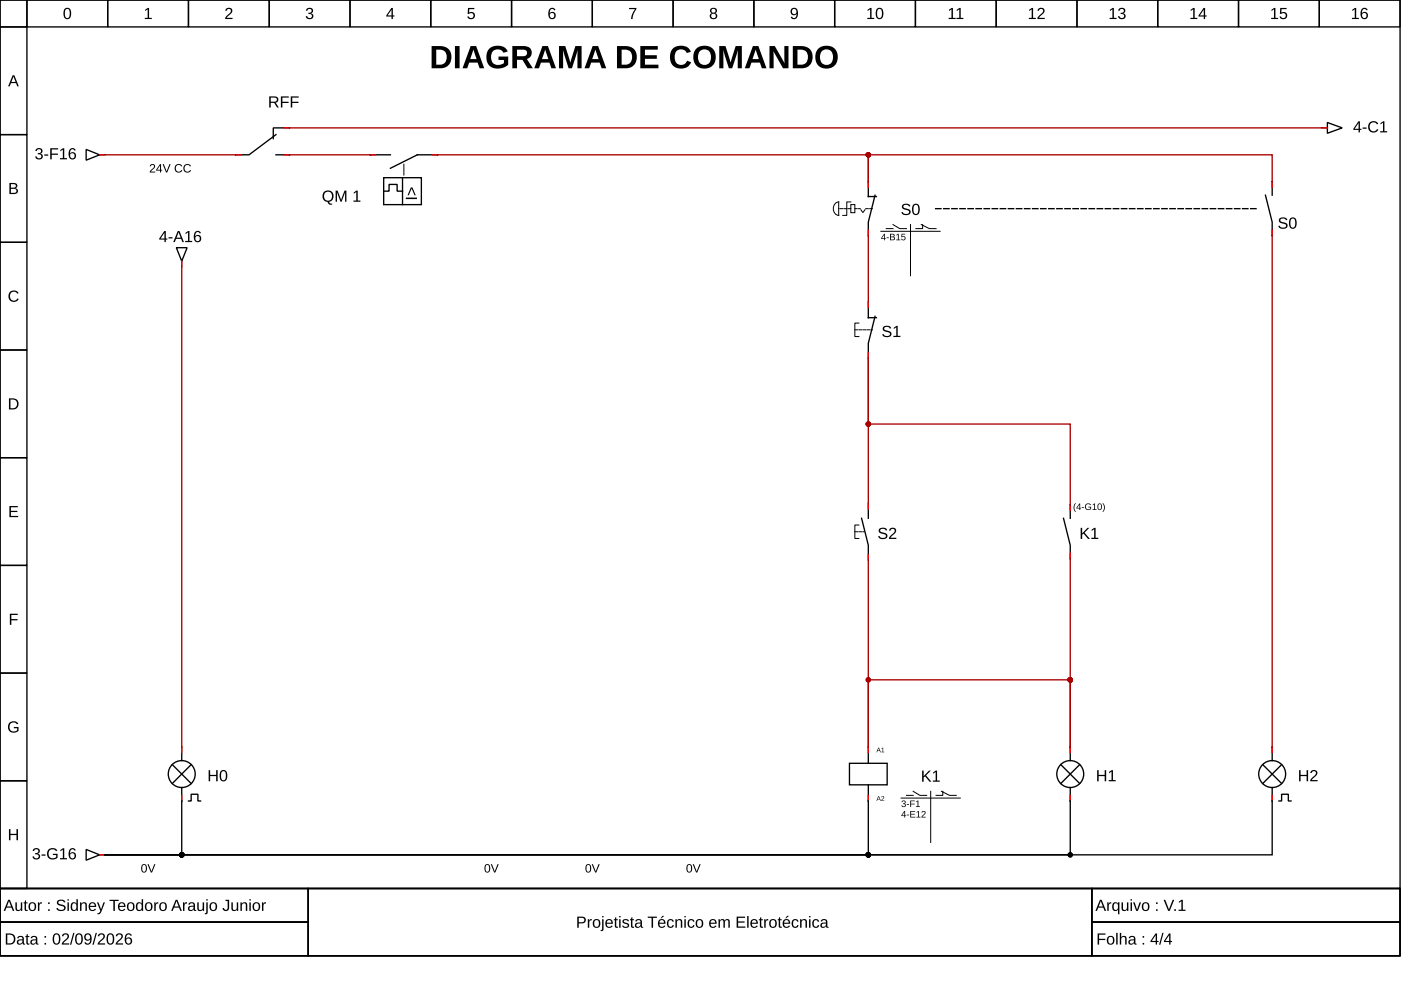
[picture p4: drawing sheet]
<svg xmlns="http://www.w3.org/2000/svg" width="297mm" height="210mm" viewBox="0 0 297 210" stroke-linecap="round" stroke-linejoin="round" font-family="sans-serif">
<g fill="none" stroke="#000" stroke-width=".29">
<path d="M0 0h296.8v188.4h-296.8zM0 0h5.7v5.7h-5.7zM5.7 0h17.1v5.7h-17.1zM22.8 0h17.2v5.7h-17.2zM40 0h17.1v5.7h-17.1zM57.1 0h17.1v5.7h-17.1zM74.2 0h17.1v5.7h-17.1zM91.3 0h17.2v5.7h-17.2zM108.5 0h17.1v5.7h-17.1zM125.6 0h17.1v5.7h-17.1zM142.7 0h17.1v5.7h-17.1zM159.8 0h17.2v5.7h-17.2z"/>
<path d="M177 0h17.1v5.7h-17.1zM194.1 0h17.1v5.7h-17.1zM211.2 0h17.1v5.7h-17.1zM228.3 0h17.2v5.7h-17.2zM245.5 0h17.1v5.7h-17.1zM262.6 0h17.1v5.7h-17.1zM279.7 0h17.1v5.7h-17.1zM0 5.7h5.7v22.8h-5.7zM0 28.5h5.7v22.9h-5.7zM18.3 31.7l2.8 1.1-2.8 1.2zM21.1 32.8h.9M58.5 28.5l-5.7 4.3h-2.9"/>
<path d="M58.5 32.8h2.9M61.4 27.1h-3.5v2.3M78.5 32.8h4.3M81.3 37.7h8v5.7h-8zM85.3 37.7v5.7M92.8 32.8h-4.3l-5.7 2.9M184.1 38.5v3.2h1.7M269.7 38.5v2.9M280.6 27.1h.8M281.4 26l3.2 1.1-3.2 1.2zM0 51.4h5.7v22.8h-5.7zM37.4 52.5h2.3l-1.2 2.9z"/>
<path d="M38.5 55.4v.8M81.3 40.5h1.2v-1.4h1.7v1.4h1.1M185.5 41.4l-1.4 5.7v2.8M268.3 41.4l1.4 5.7v2.8M0 74.2h5.7v22.8h-5.7zM184.1 64.2v3.2h1.7M185.5 67.1l-1.4 5.7v2.8M0 97h5.7v22.9h-5.7zM0 119.9h5.7v22.8h-5.7zM182.7 109.9l1.4 5.7v2.9M184.1 107v2.9M225.5 109.9l1.4 5.7v2.9"/>
<path d="M226.9 107v2.9M0 142.7h5.7v22.8h-5.7zM38.5 158.4v2.9M184.1 158.4v3.4M226.9 158.4v2.9M269.7 158.4v2.9M0 165.5h5.7v22.9h-5.7zM36.5 162.1l4 4M38.5 167v14.2h-16.2M40 169.8h.5v-1.4h1.5v1.4h.5M40.5 162.1l-4 4M180.1 161.8h8v4.6h-8z"/>
<path d="M184.1 166.4v14.8h-161.8M224.9 162.1l4 4M226.9 167v14.2h-204.6M228.9 162.1l-4 4M267.7 162.1l4 4M269.7 167v14.2h-247.4M271.2 169.8h.5v-1.4h1.5v1.4h.5M271.7 162.1l-4 4M0 188.4h296.8v14.3h-296.8zM0 188.4h65.4v7.1h-65.4zM0 195.5h65.4v7.2h-65.4zM18.3 180.1l2.8 1.1-2.8 1.2z"/>
<path d="M21.1 181.2h.9M65.4 188.4h166.1v14.3h-166.1zM231.5 188.4h65.3v7.1h-65.3zM231.5 195.5h65.3v7.2h-65.3z"/>
<circle cx="38.5" cy="164.1" r="2.85"/>
<circle cx="226.9" cy="164.1" r="2.85"/>
<circle cx="269.7" cy="164.1" r="2.85"/>
</g>
<g fill="#000">
<path d="M30.8 2.1l.5-.4h.3v2.1h.6v.2h-1.5v-.2h.6v-1.8l-.5 .4zM48 1.8a.76 .76 0 0 1 1.2 .2 .76 .76 0 0 1-.5 1.1l-.6 .7h1.2v.2h-1.6l.1-.4 .5-.5a.7 .7 0 0 0 .4-1.2l-.5 .1-.1 .3h-.3zM65.1 1.8a.69 .69 0 0 1 1-.1 .69 .69 0 0 1 0 1.1h-.2a.67 .67 0 0 1 .5 .9 .67 .67 0 0 1-1 .4l-.5-.5-.1-.2h.3a.48 .48 0 0 0 .7 .4 .48 .48 0 0 0 .2-.7l-.6-.1v-.3a.46 .46 0 0 0 .6-.2 .46 .46 0 0 0-.3-.6 .46 .46 0 0 0-.5 .4h-.3zM99.2 1.7h1.4v.2h-1.1v.8a.81 .81 0 0 1 1 .2 .81 .81 0 0 1-.1 1.1 .81 .81 0 0 1-1.1-.1l-.2-.4h.3a.53 .53 0 0 0 .8 .2 .53 .53 0 0 0 0-.8 .53 .53 0 0 0-.8 .1h-.3zM133.4 1.7h1.5l-.6 1.5-.2 .8h-.3l.1-.6 .7-1.5h-1.2zM2.1 61.9a1.18 1.18 0 0 1 1.8 .3l-.3 .1a.87 .87 0 0 0-1.3-.1 .87 .87 0 0 0 .1 1.3 .87 .87 0 0 0 1.3-.2l.3 .1a1.21 1.21 0 0 1-1.8 .4 1.21 1.21 0 0 1-.1-1.9zM2 107.3h1.8v.3h-1.5v.7h1.4v.3h-1.4v.8h1.5v.2h-1.8zM2.1 130.1h1.7v.3h-1.4v.9h1.3v.2h-1.3v1h-.3zM2 153.2a1.23 1.23 0 0 1 1.9 .3l-.3 .1a.9 .9 0 0 0-1.3-.2 .9 .9 0 0 0-.2 1.2 1 1 0 0 0 1.5 .2v-.4h-.7v-.3h1v.8a1.29 1.29 0 0 1-1.8 .2 1.29 1.29 0 0 1-.1-1.9zM1.9 175.8h.3v1h1.3v-1h.3v2.3h-.3v-1h-1.3v1h-.3z"/>
<path d="M2.7 16h.3l1 2.3h-.3l-.3-.7h-1.1l-.2 .7h-.4zM2.9 16.2l-.5 1.2h.9z"/>
<path d="M13.8 1.8a.88 .88 0 0 1 1 .1 .88 .88 0 0 1 .3 1 .88 .88 0 0 1-.8 1.2 .88 .88 0 0 1-.8-1.2v-.7zM14 2a1.59 1.59 0 0 0 .1 1.8h.2a1.09 1.09 0 0 0 .4-1.5l-.3-.4z"/>
<path d="M83 1.7h.3v1.6h.3v.2h-.3v.5h-.3v-.5h-1.1v-.2zM83 2l-.8 1.3h.8z"/>
<path d="M91.5 9.8a6.5 6.5 0 0 1 2.9 .2 2.38 2.38 0 0 1 1.3 2.6 2.38 2.38 0 0 1-2.3 1.9h-1.9zM92.5 10.5v3.2a1.65 1.65 0 0 0 2.1-.9 1.53 1.53 0 0 0-1.4-2.3zM96.5 9.8h.9v4.7h-.9zM99.8 9.8h1.2l1.7 4.7h-1l-.4-1.2h-1.8l-.4 1.2h-1zM100.4 10.5l-.7 2h1.3zM103.7 10.3a2.73 2.73 0 0 1 3.8 .2l.1 .4-.9 .3a1.45 1.45 0 0 0-1.9-.6 1.45 1.45 0 0 0-.7 1.9 1.61 1.61 0 0 0 2.7 .9v-.7h-1.1v-.7h2v1.7a3 3 0 0 1-4.2-.1 2.99 2.99 0 0 1 .2-3.3zM108.6 9.8h2.4a1.41 1.41 0 0 1 1.7 1 1.41 1.41 0 0 1-1 1.7l1.3 2h-1.1l-1.1-1.8h-1.2v1.8h-1zM109.6 10.5v1.4h1.3a.71 .71 0 0 0 .8-.7 .71 .71 0 0 0-.8-.7zM115 9.8h1.2l1.7 4.7h-1l-.4-1.2h-1.8l-.4 1.2h-1zM115.6 10.5l-.7 2h1.4zM118.5 9.8h1.3l1.1 3.5 1.1-3.5h1.3v4.7h-.9l.1-3.9-1.2 3.9h-.7l-1.2-3.9v3.9h-.9zM125.7 9.8h1.1l1.7 4.7h-.9l-.5-1.2h-1.8l-.4 1.2h-1zM126.2 10.5l-.6 2h1.3zM130.8 9.8a6.5 6.5 0 0 1 3 .2 2.38 2.38 0 0 1 1.2 2.6 2.38 2.38 0 0 1-2.3 1.9h-1.9zM131.8 10.5v3.2a1.65 1.65 0 0 0 2.1-.9 1.53 1.53 0 0 0-1.4-2.3zM135.8 9.8h3.7v.7h-2.8v1.2h2.6v.8h-2.6v1.2h2.9v.8h-3.8zM142.6 10.3a2.43 2.43 0 0 1 3.9 .7l-.9 .2a1.36 1.36 0 0 0-1.7-.7 1.36 1.36 0 0 0-.9 1.6 1.37 1.37 0 0 0 1 1.6 1.37 1.37 0 0 0 1.7-.8l.8 .3a2.4 2.4 0 0 1-3.1 1.2 2.4 2.4 0 0 1-1.3-3.1zM147.6 10.3a2.45 2.45 0 0 1 3.6 .2 2.45 2.45 0 0 1-.5 3.6 2.45 2.45 0 0 1-3.5-.8 2.87 2.87 0 0 1 .4-3zM148.3 10.9a1.74 1.74 0 0 0 1.1 2.9 1.73 1.73 0 0 0 1.4-1.3 1.73 1.73 0 0 0-.6-1.8l-.5-.2h-.6zM152.5 9.8h1.3l1.1 3.5 1.1-3.5h1.3v4.7h-.9v-3.9l-1.2 3.9h-.7l-1.2-3.9 .1 3.9h-.9zM159.6 9.8h1.2l1.7 4.7h-1l-.4-1.2h-1.8l-.4 1.2h-1zM160.2 10.5l-.7 2h1.4zM163.1 9.8h1.2l2.1 3.6-.1-3.6h.9v4.7h-1.2l-2-3.7v3.7h-.9zM168.1 9.8a6.5 6.5 0 0 1 2.9 .2 2.38 2.38 0 0 1 1.3 2.6 2.38 2.38 0 0 1-2.3 1.9h-1.9zM169.1 10.5v3.2a1.65 1.65 0 0 0 2.1-.9 1.53 1.53 0 0 0-1.4-2.3zM173.5 10.3a2.45 2.45 0 0 1 3.6 .2 2.45 2.45 0 0 1-.5 3.6 2.45 2.45 0 0 1-3.5-.8 2.87 2.87 0 0 1 .4-3zM174.2 10.9a1.74 1.74 0 0 0 1 2.9 1.73 1.73 0 0 0 1.4-1.3 1.73 1.73 0 0 0-.5-1.8l-.6-.2h-.6z"/>
<path d="M116.6 1.8a.74 .74 0 0 1 1.2 .3l-.3 .1a.49 .49 0 0 0-.7-.3 .49 .49 0 0 0-.2 .6l-.1 .3a.77 .77 0 0 1 1.2 0 .77 .77 0 0 1-.1 1.2 .77 .77 0 0 1-1.1-.2l-.2-.5v-.8zM116.5 3.3a.5 .5 0 0 0 1 0 .5 .5 0 0 0-1 0z"/>
<path d="M150.7 1.8a.7 .7 0 0 1 1-.1 .7 .7 0 0 1 .1 1l-.2 .1a.69 .69 0 0 1 .4 .9 .69 .69 0 0 1-1 .4 .64 .64 0 0 1-.5-.6 .64 .64 0 0 1 .4-.7l-.3-.4zM150.8 2.3a.45 .45 0 0 0 .9 0 .45 .45 0 0 0-.9 0zM150.8 3.4a.5 .5 0 0 0 1 0 .5 .5 0 0 0-1 0z"/>
<path d="M167.8 1.9a.86 .86 0 0 1 1.1-.1 .86 .86 0 0 1 .3 1 .9 .9 0 0 1-.3 1.1 .9 .9 0 0 1-1.1 0l-.1-.3 .2-.1a.5 .5 0 0 0 .7 .3 .5 .5 0 0 0 .3-.6v-.3a.76 .76 0 0 1-1.2 .1 .76 .76 0 0 1 .1-1.1zM168 2a.54 .54 0 0 0 .1 .9 .54 .54 0 0 0 .8-.3 .54 .54 0 0 0-.5-.7z"/>
<path d="M184 2.1l.5-.4h.3v2.1h.6v.2h-1.5v-.2h.6v-1.8l-.5 .4zM186 1.8a.88 .88 0 0 1 1 .1 .88 .88 0 0 1 .3 1 .88 .88 0 0 1-.8 1.2 .88 .88 0 0 1-.8-1.2v-.7zM186.2 2a1.59 1.59 0 0 0 .1 1.8h.2a1.09 1.09 0 0 0 .4-1.5l-.3-.4z"/>
<path d="M201.2 2.1l.6-.4h.2v2.1h.6v.2h-1.5v-.2h.6v-1.8l-.5 .4zM202.9 2.1l.5-.4h.3v2.1h.6v.2h-1.5v-.2h.6v-1.8l-.5 .4z"/>
<path d="M218.2 2.1l.6-.4h.2v2.1h.6v.2h-1.5v-.2h.6v-1.8l-.5 .4zM220.2 1.8a.76 .76 0 0 1 1.2 .2 .76 .76 0 0 1-.4 1.1l-.7 .7h1.2v.2h-1.6l.1-.4 .6-.5a.7 .7 0 0 0 .3-1.2l-.5 .1-.1 .3h-.3z"/>
<path d="M235.3 2.1l.6-.4h.3v2.1h.5v.2h-1.4v-.2h.6v-1.8l-.6 .4zM237.3 1.8a.69 .69 0 0 1 1-.1 .69 .69 0 0 1 0 1.1h-.2a.67 .67 0 0 1 .5 .9 .67 .67 0 0 1-1 .4l-.5-.5-.1-.2h.3a.48 .48 0 0 0 .7 .4 .48 .48 0 0 0 .2-.7l-.6-.1v-.3a.46 .46 0 0 0 .7-.2 .46 .46 0 0 0-.4-.6 .46 .46 0 0 0-.5 .4h-.3z"/>
<path d="M252.5 2.1l.5-.4h.3v2.1h.6v.2h-1.5v-.2h.6v-1.8l-.5 .4zM255.2 1.7h.3v1.6h.3v.2h-.3v.5h-.3v-.5h-1.1v-.2zM255.2 2l-.8 1.3h.8z"/>
<path d="M269.6 2.1l.5-.4h.3v2.1h.6v.2h-1.5v-.2h.6v-1.8l-.5 .4zM271.4 1.7h1.4v.2h-1.1v.8a.81 .81 0 0 1 1.1 .2 .81 .81 0 0 1-.2 1.1 .81 .81 0 0 1-1.1-.1l-.2-.4h.3a.53 .53 0 0 0 .8 .2 .53 .53 0 0 0 .1-.8 .53 .53 0 0 0-.8 .1h-.3z"/>
<path d="M286.7 2.1l.6-.4h.2v2.1h.6v.2h-1.5v-.2h.6v-1.8l-.5 .4zM288.8 1.8a.74 .74 0 0 1 1.2 .3l-.3 .1a.49 .49 0 0 0-.6-.3 .49 .49 0 0 0-.3 .6v.3a.77 .77 0 0 1 1.1 0 .77 .77 0 0 1-.1 1.2 .77 .77 0 0 1-1.1-.2l-.2-.5v-.8zM288.7 3.3a.5 .5 0 0 0 1 0 .5 .5 0 0 0-1 0z"/>
<path d="M7.7 31.6a.69 .69 0 0 1 1.1-.1 .69 .69 0 0 1-.1 1l-.2 .1a.67 .67 0 0 1 .5 .9 .67 .67 0 0 1-.9 .3l-.6-.4v-.2l.3-.1a.48 .48 0 0 0 .6 .5 .48 .48 0 0 0 .2-.8l-.6-.1v-.2a.46 .46 0 0 0 .7-.3 .46 .46 0 0 0-.3-.6 .46 .46 0 0 0-.6 .4h-.3zM9.4 32.7h.8v.3h-.8zM10.6 31.4h1.7v.3h-1.3v.9h1.3v.2h-1.3v1h-.4zM12.8 31.8l.5-.4h.3v2.1h.6v.3h-1.5v-.3h.6v-1.8l-.5 .4zM14.9 31.5a.74 .74 0 0 1 1.2 .4h-.3a.49 .49 0 0 0-.7-.2 .49 .49 0 0 0-.2 .6l-.1 .3a.77 .77 0 0 1 1.2 0 .77 .77 0 0 1-.1 1.1 .77 .77 0 0 1-1.2-.2l-.1-.5v-.7zM14.8 33a.5 .5 0 0 0 1 0 .5 .5 0 0 0-1 0z"/>
<path d="M31.9 34.9a.57 .57 0 0 1 .9 .1 .57 .57 0 0 1-.3 .9l-.5 .5h.9v.2h-1.2l.1-.3 .5-.5a.38 .38 0 0 0 .3-.5 .38 .38 0 0 0-.6-.2l-.2 .1zM33.9 34.8h.2v1.2h.3v.2h-.3v.4h-.2v-.4h-.8zM33.9 35.1l-.6 .9h.6zM34.5 34.8h.2l.6 1.6 .6-1.6h.3l-.7 1.8h-.3zM37.3 35a.88 .88 0 0 1 1.3 .2l-.2 .1a.65 .65 0 0 0-1-.1 .65 .65 0 0 0 .1 1 .65 .65 0 0 0 1-.2l.2 .1a.91 .91 0 0 1-1.4 .3 .91 .91 0 0 1 0-1.4zM39.1 35a.88 .88 0 0 1 1.4 .2l-.2 .1a.65 .65 0 0 0-1-.1 .65 .65 0 0 0 .1 1 .65 .65 0 0 0 .9-.2l.2 .1a.91 .91 0 0 1-1.4 .3 .91 .91 0 0 1 0-1.4z"/>
<path d="M57.1 20.4h1.1a.68 .68 0 0 1 .8 .6 .68 .68 0 0 1-.6 .8l.7 1h-.4l-.6-1h-.7v1h-.3zM57.4 20.7v.9h.8a.44 .44 0 0 0 .5-.5 .44 .44 0 0 0-.5-.4zM59.6 20.4h1.6v.3h-1.3v.9h1.3v.2h-1.3v1h-.3zM61.6 20.4h1.7v.3h-1.3v.9h1.3v.2h-1.3v1h-.4z"/>
<path d="M288 25.7h.3v1.6h.4v.2h-.4v.6h-.3v-.6h-1.1v-.2zM288 26.1l-.8 1.2h.8zM288.9 27h.8v.3h-.8zM290.4 26a1.18 1.18 0 0 1 1.8 .3l-.3 .1a.87 .87 0 0 0-1.3-.1 .87 .87 0 0 0 .1 1.3 .87 .87 0 0 0 1.3-.2l.2 .1a1.21 1.21 0 0 1-1.8 .3 1.21 1.21 0 0 1 0-1.8zM292.7 26.1l.6-.4h.2v2.1h.6v.3h-1.5v-.3h.6v-1.8l-.5 .4z"/>
<path d="M2 38.8a1.53 1.53 0 0 1 1.6 .3l.1 .5-.5 .3a.64 .64 0 0 1 .6 .8 .64 .64 0 0 1-.8 .4h-1zM2.3 39v.8h.8l.2-.2-.1-.5zM2.3 40v.9l1.1-.1a.42 .42 0 0 0-.2-.7z"/>
<path d="M34.8 49h.4v1.6h.3v.2h-.3v.5h-.3v-.5h-1.1v-.2zM34.9 49.3l-.9 1.3h.9zM35.7 50.3h.9v.3h-.9zM37.7 49h.4l.9 2.3h-.3l-.3-.7h-1.1l-.2 .7h-.4zM37.9 49.2l-.5 1.2h.9zM39.3 49.4l.6-.4h.3v2.1h.5v.2h-1.4v-.2h.6v-1.8l-.6 .3zM41.5 49.1a.74 .74 0 0 1 1.1 .3l-.3 .1a.49 .49 0 0 0-.6-.3 .49 .49 0 0 0-.3 .6v.3a.77 .77 0 0 1 1.1 0 .77 .77 0 0 1-.1 1.2 .77 .77 0 0 1-1.1-.2l-.2-.5v-.8zM41.4 50.6a.5 .5 0 0 0 1 0 .5 .5 0 0 0-1 0z"/>
<path d="M68.7 40.7a1.22 1.22 0 0 1 1.9 .3 1.22 1.22 0 0 1-.8 1.8l.1 .3 .5 .1v.2a.72 .72 0 0 1-1-.6 1.23 1.23 0 0 1-1-.8 1.23 1.23 0 0 1 .3-1.3zM68.9 40.9a.92 .92 0 0 0 0 1.4 .92 .92 0 0 0 1.4-.2 .92 .92 0 0 0-.1-1.2 .92 .92 0 0 0-1.3 0zM71.2 40.4h.4l.7 2 .7-2h.5v2.4h-.3v-2.1l-.8 2.1h-.2l-.8-2.1v2.1h-.2zM75 40.8l.6-.4h.2v2.1h.6v.3h-1.5v-.3h.6v-1.8l-.5 .4z"/>
<path d="M86 41.9h2.4v.3h-2.4zM87.1 39.7h.3l.7 1.7h-.2l-.6-1.4-.6 1.4h-.3z"/>
<path d="M187.4 49.6h.2v.9h.2v.1h-.2v.3h-.1v-.3h-.7zM187.5 49.8l-.5 .7h.5zM188 50.3h.5v.2h-.5zM188.7 49.6l.9 .1 .1 .3-.3 .2 .3 .2-.1 .4-.9 .1zM188.9 49.7v.5l.6-.2-.1-.2zM188.9 50.3v.5l.7-.1-.2-.4zM190.1 49.8l.4-.2v1.2h.4v.1h-.9v-.1h.4v-1.1l-.3 .3zM191.1 49.6h.8v.1h-.6v.5a.47 .47 0 0 1 .7 .2 .47 .47 0 0 1-.3 .6 .47 .47 0 0 1-.6-.4l.4 .2a.31 .31 0 0 0 .3-.4 .31 .31 0 0 0-.5-.1h-.2z"/>
<path d="M191.3 43.5a1.07 1.07 0 0 1 1.7 .2l-.3 .1a.58 .58 0 0 0-.6-.4 .58 .58 0 0 0-.5 .6l.6 .2a.72 .72 0 0 1 .9 .8 .72 .72 0 0 1-1 .6 .87 .87 0 0 1-1-.6h.3a.71 .71 0 0 0 .7 .4 .71 .71 0 0 0 .6-.6l-.5-.3a.76 .76 0 0 1-.8-.2 .76 .76 0 0 1-.1-.8zM193.7 43.3a.88 .88 0 0 1 1.1 .1 .88 .88 0 0 1 .2 1 .88 .88 0 0 1-.8 1.2 .88 .88 0 0 1-.8-1.2l.1-.7zM193.9 43.5a1.59 1.59 0 0 0 .1 1.8l.2 .1a1.09 1.09 0 0 0 .4-1.6l-.2-.3z"/>
<path d="M271.2 46.4a1.07 1.07 0 0 1 1.7 .2l-.3 .1a.58 .58 0 0 0-.6-.4 .58 .58 0 0 0-.5 .6l.6 .2a.72 .72 0 0 1 .9 .8 .72 .72 0 0 1-1 .6 .87 .87 0 0 1-1-.6h.3a.71 .71 0 0 0 .7 .4 .71 .71 0 0 0 .7-.6l-.6-.3a.76 .76 0 0 1-.8-.2 .76 .76 0 0 1-.1-.8zM273.6 46.2a.88 .88 0 0 1 1.1 .1 .88 .88 0 0 1 .2 1 .88 .88 0 0 1-.8 1.2 .88 .88 0 0 1-.8-1.2l.1-.7zM273.8 46.4a1.59 1.59 0 0 0 .1 1.8l.2 .1a1.09 1.09 0 0 0 .5-1.6l-.3-.3z"/>
<path d="M187.3 69.4a1.07 1.07 0 0 1 1.7 .2l-.4 .1a.58 .58 0 0 0-.6-.4 .58 .58 0 0 0-.5 .6l.6 .2a.72 .72 0 0 1 .9 .8 .72 .72 0 0 1-1 .6 .87 .87 0 0 1-1-.6l.3-.1a.71 .71 0 0 0 .8 .4 .71 .71 0 0 0 .6-.5l-.6-.3a.76 .76 0 0 1-.7-.2 .76 .76 0 0 1-.1-.8zM189.5 69.5l.6-.4h.2v2.1h.6v.3h-1.5v-.3h.6v-1.8l-.5 .4z"/>
<path d="M1.9 84.5h.8a1.18 1.18 0 0 1 1.2 1.1 1.18 1.18 0 0 1-1.1 1.2h-.9zM2.2 84.7v1.9h.5a.97 .97 0 0 0 .9-1.3 .97 .97 0 0 0-1.4-.6z"/>
<path d="M186.4 112.2a1.07 1.07 0 0 1 1.7 .2l-.3 .1a.58 .58 0 0 0-.7-.4 .58 .58 0 0 0-.4 .6l.6 .2a.72 .72 0 0 1 .8 .8 .72 .72 0 0 1-.9 .6 .87 .87 0 0 1-1-.6l.3-.1a.71 .71 0 0 0 .7 .5 .71 .71 0 0 0 .6-.6l-.5-.3a.76 .76 0 0 1-.8-.2 .76 .76 0 0 1-.1-.8zM188.7 112a.76 .76 0 0 1 1.2 .2 .76 .76 0 0 1-.4 1.1l-.7 .7h1.2v.3h-1.5l.1-.4 .5-.6a.7 .7 0 0 0 .3-1.1h-.5l-.1 .3h-.3z"/>
<path d="M228 106.7h.1a1.4 1.4 0 0 0 0 1.8 1.21 1.21 0 0 1-.1-1.8zM228.8 106.8h.2v.9h.2v.1h-.2v.3h-.1v-.3h-.7zM228.9 107l-.5 .7h.5zM229.4 107.5h.4v.2h-.4zM230.2 106.9l.7-.1 .4 .3h-.2a.54 .54 0 0 0-.7 0 .54 .54 0 0 0 0 .8 .54 .54 0 0 0 .8-.1v-.2h-.4v-.2h.5v.5a.75 .75 0 0 1-1 .1 .75 .75 0 0 1-.1-1.1zM231.7 107l.5-.2v1.2h.3v.1h-.9v-.1h.4v-1.1l-.3 .2zM232.8 106.9a.56 .56 0 0 1 .7 0 .56 .56 0 0 1 .1 .8 .49 .49 0 0 1-.6 .4 .49 .49 0 0 1-.3-.7zM233 106.9a.78 .78 0 0 0 .2 1.1 .68 .68 0 0 0 0-1.1zM233.7 106.7a1.08 1.08 0 0 1 0 1.8 1.4 1.4 0 0 0 0-1.8z"/>
<path d="M229.1 111.9h.3v1.2l1.2-1.2h.4l-1.1 1 1.2 1.4h-.4l-1-1.2-.3 .3v.9h-.3zM231.5 112.3l.5-.4h.3v2.1h.6v.3h-1.5v-.3h.6v-1.8l-.5 .4z"/>
<path d="M186.2 158.5h.2l.4 1-.3-.3h-.4l-.3 .3zM186.3 158.6l-.2 .5h.4zM186.9 158.7l.3-.2v.9l.3 .1h-.6l.2-.1v-.8l-.2 .2z"/>
<path d="M44.2 163.3h.4v1h1.2v-1h.3v2.3h-.3v-1h-1.2v1h-.4zM46.9 163.4a.88 .88 0 0 1 1 .1 .88 .88 0 0 1 .3 1 .88 .88 0 0 1-.8 1.2 .88 .88 0 0 1-.8-1.2v-.7zM47.1 163.6a1.59 1.59 0 0 0 .1 1.8h.2a1.09 1.09 0 0 0 .4-1.5l-.3-.4z"/>
<path d="M186.2 168.8h.2l.4 1-.3-.3h-.4l-.3 .3zM186.3 168.9l-.2 .5h.4zM186.9 168.9a.33 .33 0 0 1 .6 .1 .33 .33 0 0 1-.3 .5l-.2 .2 .5 .1h-.7l.5-.6a.19 .19 0 0 0-.1-.3 .19 .19 0 0 0-.2 .2l-.2-.1z"/>
<path d="M191.7 172h.2v.9h.2v.1h-.2v.3h-.2v-.3h-.6zM191.7 172.2l-.4 .7h.4zM192.2 172.7h.5v.2h-.5zM193 172h1v.1h-.8v.5h.8v.1h-.8v.5h.9v.1h-1.1zM194.3 172.2l.5-.2v1.2h.4v.1h-.9v-.1h.4v-1.1l-.4 .2zM195.5 172a.47 .47 0 0 1 .7 .2 .47 .47 0 0 1-.4 .7l-.2 .3h.7v.1h-.9l.5-.6a.28 .28 0 0 0 .1-.5 .28 .28 0 0 0-.5 .1h-.1z"/>
<path d="M191.3 169.8a.4 .4 0 0 1 .6 0 .4 .4 0 0 1-.2 .6 .37 .37 0 0 1 .4 .4 .37 .37 0 0 1-.5 .3l-.4-.2-.1-.1 .2-.1a.28 .28 0 0 0 .4 .3 .28 .28 0 0 0 .1-.5h-.3v-.2a.27 .27 0 0 0 .3-.1 .27 .27 0 0 0-.2-.4 .27 .27 0 0 0-.3 .3h-.2zM192.2 170.5h.5v.2h-.5zM193 169.7h1v.2h-.8v.5h.7v.2h-.7v.5h-.2zM194.2 170l.5-.3v1.3h.4v.1h-.9v-.1h.3v-1.1l-.3 .2z"/>
<path d="M195.5 163.4h.3v1.2l1.2-1.2h.3l-1 1 1.2 1.3h-.4l-1-1.1-.3 .2v.9h-.3zM197.8 163.8l.6-.4h.3v2.1h.6v.2h-1.5v-.2h.6v-1.8l-.6 .4z"/>
<path d="M232.6 163.3h.3v1h1.3v-1h.3v2.3h-.3v-1h-1.3v1h-.3zM235.1 163.7l.6-.4h.3v2.1h.5v.2h-1.4v-.2h.6v-1.8l-.6 .4z"/>
<path d="M275.4 163.3h.3v1h1.3v-1h.3v2.3h-.3v-1h-1.3v1h-.3zM278 163.4a.76 .76 0 0 1 1.2 .2 .76 .76 0 0 1-.4 1.1l-.7 .7h1.3v.2h-1.6l.1-.3 .5-.6a.7 .7 0 0 0 .4-1.2l-.5 .1-.2 .3h-.3z"/>
<path d="M1.7 190.8h.4l.9 2.3h-.3l-.3-.7h-1l-.3 .7h-.3zM1.9 191l-.4 1.2h.8zM3.3 191.3h.3v1.2a.44 .44 0 0 0 .5 .5 .44 .44 0 0 0 .3-.6v-1.1h.3v1.8h-.3v-.3a.61 .61 0 0 1-.7 .4 .61 .61 0 0 1-.4-.7zM5.3 190.9h.2v.4h.3v.2h-.3v1.2l.1 .2h.3v.2h-.5l-.1-.1-.1-1.5h-.2v-.2h.2zM6.2 191.5a.91 .91 0 0 1 1.5 .6 .91 .91 0 0 1-1.1 1l-.4-.2-.1-.4zM6.6 191.6a.71 .71 0 0 0-.3 .9 .71 .71 0 0 0 .8 .4 .82 .82 0 0 0-.2-1.4zM8 191.3h.3v.4l.2-.3 .4-.1v.3h-.3l-.2 .3-.1 1.2h-.3zM10.2 191.3h.3v.4h-.3zM10.2 192.8h.3v.3h-.3zM12.2 191a1.07 1.07 0 0 1 1.7 .3h-.4a.58 .58 0 0 0-.6-.3 .58 .58 0 0 0-.5 .5l.6 .3a.72 .72 0 0 1 .9 .7 .72 .72 0 0 1-1 .7 .87 .87 0 0 1-1-.6l.4-.1a.71 .71 0 0 0 .7 .4 .71 .71 0 0 0 .6-.5l-.6-.3a.76 .76 0 0 1-.7-.3 .76 .76 0 0 1-.1-.8zM14.3 190.7h.3v.2h-.3zM14.3 191.3h.3v1.8h-.3zM15.1 191.5l.5-.2 .6 .3v-.9h.3v2.4h-.3v-.3a.69 .69 0 0 1-.9 .3 .69 .69 0 0 1-.3-.9zM15.4 191.7a.88 .88 0 0 0 .3 1.2 .75 .75 0 0 0 .5-.7 .75 .75 0 0 0-.5-.7zM17 191.3h.2l.1 .3a.61 .61 0 0 1 .7-.3 .61 .61 0 0 1 .4 .6v1.2h-.3v-1.1a.44 .44 0 0 0-.5-.5 .44 .44 0 0 0-.3 .6v1h-.3zM19 191.5a.82 .82 0 0 1 1-.1 .82 .82 0 0 1 .4 .9h-1.3a.53 .53 0 0 0 .3 .6 .53 .53 0 0 0 .7-.2h.2a.9 .9 0 0 1-1.2 .3 .9 .9 0 0 1-.2-1.3zM19.2 191.7l-.1 .4h1l-.3-.6zM20.6 191.3h.3l.5 1.5 .5-1.5h.4l-.7 1.8a.77 .77 0 0 1-.9 .7v-.2h.3l.3-.5zM23.2 190.8h2v.2h-.8v2.1h-.4v-2.1h-.8zM25.2 191.5a.82 .82 0 0 1 1-.1 .82 .82 0 0 1 .4 .9h-1.3a.53 .53 0 0 0 .3 .6 .53 .53 0 0 0 .7-.2h.3a.9 .9 0 0 1-1.3 .3 .9 .9 0 0 1-.2-1.3zM25.5 191.7l-.2 .4h1l-.3-.6zM27.1 191.5a.91 .91 0 0 1 1.4 .6 .91 .91 0 0 1-1 1l-.4-.2-.2-.4zM27.4 191.6a.71 .71 0 0 0-.2 .9 .71 .71 0 0 0 .8 .4 .82 .82 0 0 0-.3-1.4zM29 191.5l.5-.2 .5 .3v-.9h.3l.1 2.4h-.3l-.1-.3a.69 .69 0 0 1-.8 .3 .69 .69 0 0 1-.4-.9zM29.2 191.7a.88 .88 0 0 0 .4 1.2 .75 .75 0 0 0 .5-.7 .75 .75 0 0 0-.5-.7zM30.9 191.5a.91 .91 0 0 1 1.4 .6 .91 .91 0 0 1-1 1l-.4-.2-.2-.4zM31.2 191.6a.71 .71 0 0 0-.2 .9 .71 .71 0 0 0 .8 .4 .82 .82 0 0 0-.3-1.4zM32.7 191.3h.3v.4l.2-.3 .4-.1v.3h-.4l-.1 .3-.1 1.2h-.3zM34 191.5a.91 .91 0 0 1 1.4 .6 .91 .91 0 0 1-1.1 1l-.3-.2-.2-.4zM34.3 191.6a.71 .71 0 0 0-.3 .9 .71 .71 0 0 0 .8 .4 .82 .82 0 0 0-.2-1.4zM37.2 190.8h.4l1 2.3h-.4l-.2-.7h-1.1l-.3 .7h-.3zM37.4 191l-.4 1.2h.9zM38.8 191.3h.3v.4l.2-.3 .3-.1v.3h-.3l-.2 .3v1.2h-.3zM40.1 191.4a.72 .72 0 0 1 .8-.1 .72 .72 0 0 1 .4 .6v.9l.3 .1v.2h-.4l-.2-.3a.61 .61 0 0 1-.7 .4 .61 .61 0 0 1-.4-.7 .61 .61 0 0 1 .7-.5h.4a.41 .41 0 0 0-.2-.5 .41 .41 0 0 0-.6 .3h-.3zM40.3 192.3a.4 .4 0 0 0 .1 .7 .4 .4 0 0 0 .6-.3v-.5zM41.8 191.3h.3v1.2a.44 .44 0 0 0 .5 .5 .44 .44 0 0 0 .4-.6v-1.1h.3v1.8h-.3v-.3a.61 .61 0 0 1-.7 .4 .61 .61 0 0 1-.5-.7zM43.7 190.7h.3v.2h-.3zM43.7 191.3h.3v2.1a.44 .44 0 0 1-.6 .4v-.2l.3-.1zM44.6 191.5a.91 .91 0 0 1 1.4 .6 .91 .91 0 0 1-1 1l-.4-.2-.2-.4zM44.9 191.6a.71 .71 0 0 0-.2 .9 .71 .71 0 0 0 .8 .4 .82 .82 0 0 0-.3-1.4zM47.8 190.8h.8v1.6a.71 .71 0 0 1-.7 .8 .71 .71 0 0 1-.7-.7h.3a.39 .39 0 0 0 .4 .4 .39 .39 0 0 0 .4-.5v-1.4h-.5zM49.1 191.3h.3v1.2a.44 .44 0 0 0 .4 .5 .44 .44 0 0 0 .4-.6v-1.1h.3v1.8h-.3v-.3a.61 .61 0 0 1-.7 .4 .61 .61 0 0 1-.4-.7zM51 191.3h.3v.3a.61 .61 0 0 1 .7-.3 .61 .61 0 0 1 .4 .6v1.2h-.3v-1.1a.44 .44 0 0 0-.5-.5 .44 .44 0 0 0-.3 .6v1h-.3zM52.9 190.7h.3v.2h-.3zM52.9 191.3h.3v1.8h-.3zM53.7 191.5a.91 .91 0 0 1 1.5 .6 .91 .91 0 0 1-1.1 1l-.4-.2-.1-.4zM54.1 191.6a.71 .71 0 0 0-.3 .9 .71 .71 0 0 0 .8 .4 .82 .82 0 0 0-.2-1.4zM55.5 191.3h.3v.4l.2-.3 .4-.1v.3h-.3l-.2 .3-.1 1.2h-.3z"/>
<path d="M1.2 197.9h.8a1.18 1.18 0 0 1 1.3 1.1 1.18 1.18 0 0 1-1.2 1.3h-.9zM1.6 198.2v1.8h.5a.97 .97 0 0 0 .8-1.2 .97 .97 0 0 0-1.3-.6zM3.9 198.5a.72 .72 0 0 1 .7-.1 .72 .72 0 0 1 .5 .6v.9l.2 .2v.2h-.4l-.1-.4a.61 .61 0 0 1-.8 .5 .61 .61 0 0 1-.4-.8 .61 .61 0 0 1 .7-.4h.5a.41 .41 0 0 0-.3-.5 .41 .41 0 0 0-.5 .2h-.4zM4 199.5a.4 .4 0 0 0 .1 .6 .4 .4 0 0 0 .6-.3l.1-.4zM5.7 198.1h.2v.4h.3v.2h-.3v1.1l.1 .2h.3v.3h-.6l-.1-.2v-1.4h-.2v-.2h.2zM6.7 198.5a.72 .72 0 0 1 .8-.1 .72 .72 0 0 1 .4 .6v.9l.3 .2v.2h-.4l-.2-.4a.61 .61 0 0 1-.7 .5 .61 .61 0 0 1-.5-.8 .61 .61 0 0 1 .8-.4h.4a.41 .41 0 0 0-.3-.5 .41 .41 0 0 0-.5 .2h-.3zM6.9 199.5a.4 .4 0 0 0 .1 .6 .4 .4 0 0 0 .5-.3l.1-.4zM9.4 198.5h.4v.3h-.4zM9.4 199.9h.4v.4h-.4zM11.5 198a.88 .88 0 0 1 1 .1 .88 .88 0 0 1 .3 1 .88 .88 0 0 1-.8 1.2 .88 .88 0 0 1-.8-1.2l.1-.7zM11.7 198.2a1.59 1.59 0 0 0 .1 1.8l.2 .1a1.09 1.09 0 0 0 .4-1.6l-.2-.4zM13.4 198a.76 .76 0 0 1 1.2 .2 .76 .76 0 0 1-.5 1.1l-.7 .7h1.3v.3h-1.6l.1-.4 .5-.6a.7 .7 0 0 0 .4-1.1h-.5l-.2 .3h-.3zM15.5 197.8h.3l-.7 2.5h-.3zM16.3 198a.88 .88 0 0 1 1 .1 .88 .88 0 0 1 .3 1 .88 .88 0 0 1-.9 1.2 .88 .88 0 0 1-.8-1.2l.1-.7zM16.4 198.2a1.59 1.59 0 0 0 .2 1.8l.1 .1a1.09 1.09 0 0 0 .5-1.6l-.3-.4zM18.1 198.1a.86 .86 0 0 1 1-.1 .86 .86 0 0 1 .3 1 .9 .9 0 0 1-.3 1.1 .9 .9 0 0 1-1.1 0l-.1-.3h.3a.5 .5 0 0 0 .6 .2 .5 .5 0 0 0 .3-.6v-.3a.76 .76 0 0 1-1.1 .1 .76 .76 0 0 1 .1-1.1zM18.3 198.3a.54 .54 0 0 0 .1 .8 .54 .54 0 0 0 .8-.3 .54 .54 0 0 0-.6-.7zM20.3 197.8h.2l-.6 2.5h-.3zM21 198a.76 .76 0 0 1 1.2 .2 .76 .76 0 0 1-.5 1.1l-.7 .7h1.3v.3h-1.6l.1-.4 .5-.6a.7 .7 0 0 0 .4-1.1h-.5l-.2 .3h-.3zM22.9 198a.88 .88 0 0 1 1.1 .1 .88 .88 0 0 1 .2 1 .88 .88 0 0 1-.8 1.2 .88 .88 0 0 1-.8-1.2l.1-.7zM23.1 198.2a1.59 1.59 0 0 0 .1 1.8l.2 .1a1.09 1.09 0 0 0 .5-1.6l-.3-.4zM24.8 198a.76 .76 0 0 1 1.2 .2 .76 .76 0 0 1-.5 1.1l-.6 .7h1.2v.3h-1.6l.1-.4 .5-.6a.7 .7 0 0 0 .4-1.1h-.5l-.2 .3h-.3zM26.8 198a.74 .74 0 0 1 1.1 .4h-.2a.49 .49 0 0 0-.7-.2 .49 .49 0 0 0-.3 .6v.3a.77 .77 0 0 1 1.2 0 .77 .77 0 0 1-.1 1.1 .77 .77 0 0 1-1.2-.2l-.1-.5v-.7zM26.7 199.5a.5 .5 0 0 0 1 0 .5 .5 0 0 0-1 0z"/>
<path d="M7.2 180a.69 .69 0 0 1 1-.1 .69 .69 0 0 1 0 1l-.2 .1a.67 .67 0 0 1 .5 .9 .67 .67 0 0 1-1 .3l-.6-.4v-.2h.3a.48 .48 0 0 0 .6 .4 .48 .48 0 0 0 .3-.8l-.6-.1v-.2a.46 .46 0 0 0 .6-.2 .46 .46 0 0 0-.3-.7 .46 .46 0 0 0-.6 .4h-.3zM8.8 181.2h.8v.2h-.8zM10.3 180.1a1.23 1.23 0 0 1 1.9 .3l-.3 .1a.9 .9 0 0 0-1.3-.3 .9 .9 0 0 0-.2 1.3 1 1 0 0 0 1.5 .2v-.4h-.7v-.3h1v.8a1.29 1.29 0 0 1-1.8 .2 1.29 1.29 0 0 1-.1-1.9zM12.8 180.2l.5-.4h.3v2.1h.6v.3h-1.5v-.3h.6v-1.8l-.5 .4zM14.9 180a.74 .74 0 0 1 1.2 .3h-.3a.49 .49 0 0 0-.7-.2 .49 .49 0 0 0-.2 .6l-.1 .3a.77 .77 0 0 1 1.2 0 .77 .77 0 0 1-.1 1.1 .77 .77 0 0 1-1.2-.2l-.1-.5v-.7zM14.8 181.4a.5 .5 0 0 0 1 0 .5 .5 0 0 0-1 0z"/>
<path d="M30.2 183.3a.66 .66 0 0 1 .8 .1 .66 .66 0 0 1 .2 .7 .66 .66 0 0 1-.7 .9 .66 .66 0 0 1-.6-.9zM30.4 183.4a1 1 0 0 0 .1 1.4 .88 .88 0 0 0 0-1.4zM31.3 183.2h.2l.6 1.6 .6-1.6h.3l-.8 1.8h-.2z"/>
<path d="M103 183.3a.66 .66 0 0 1 .7 .1 .66 .66 0 0 1 .2 .7 .66 .66 0 0 1-.6 .9 .66 .66 0 0 1-.6-.9zM103.1 183.4a1 1 0 0 0 .2 1.4 .88 .88 0 0 0 0-1.4zM104 183.2h.3l.6 1.6 .6-1.6h.2l-.7 1.8h-.2z"/>
<path d="M122.4 194.3a2.06 2.06 0 0 1 1.6 .2 .73 .73 0 0 1 .1 .9 .73 .73 0 0 1-.7 .4h-.7v.9h-.3zM122.7 194.6v.9h1a.47 .47 0 0 0-.1-.8zM124.6 194.9h.3v.4l.2-.4h.4v.3h-.4l-.1 .2-.1 1.3h-.3zM125.9 195.1a.91 .91 0 0 1 1.4 .5 .91 .91 0 0 1-1.1 1.1l-.3-.2-.2-.4zM126.2 195.2a.71 .71 0 0 0-.3 .8 .71 .71 0 0 0 .9 .4 .82 .82 0 0 0-.3-1.3zM127.7 194.2h.3v.3h-.3zM127.7 194.9h.3v2a.44 .44 0 0 1-.7 .5v-.2l.4-.2zM128.5 195.1a.82 .82 0 0 1 1-.2 .82 .82 0 0 1 .4 1h-1.2a.53 .53 0 0 0 .3 .6 .53 .53 0 0 0 .6-.3l.3 .1a.9 .9 0 0 1-1.3 .3 .9 .9 0 0 1-.2-1.3zM128.8 195.2l-.1 .4h.9l-.3-.5zM130.5 194.5h.2v.4h.3v.2h-.3v1.2l.1 .2h.2v.2h-.5l-.1-.2v-1.4h-.3v-.2h.3zM131.3 194.2h.3v.3h-.3zM131.3 194.9h.3v1.8h-.3zM132.1 195a.82 .82 0 0 1 1.3 .3h-.3a.38 .38 0 0 0-.5-.3 .38 .38 0 0 0-.2 .5l.1 .1a.62 .62 0 0 1 .8 .2 .62 .62 0 0 1-.1 .8 .89 .89 0 0 1-1.3-.3l.3-.1a.44 .44 0 0 0 .5 .4 .44 .44 0 0 0 .3-.5l-.1-.1a.79 .79 0 0 1-.9-.8zM133.9 194.5h.2v.4h.3v.2h-.3v1.2l.1 .2h.2v.2h-.5l-.1-.2v-1.4h-.2v-.2h.2zM134.9 195a.72 .72 0 0 1 .8-.1 .72 .72 0 0 1 .4 .6v.9l.3 .1v.2h-.4l-.2-.3a.61 .61 0 0 1-.8 .4 .61 .61 0 0 1-.4-.8 .61 .61 0 0 1 .8-.4h.4a.41 .41 0 0 0-.3-.5 .41 .41 0 0 0-.5 .3l-.3-.1zM135.1 195.9a.4 .4 0 0 0 .1 .7 .4 .4 0 0 0 .5-.4l.1-.4zM137.3 194.3h2v.3h-.8v2.1h-.4v-2.1h-.8zM139.7 195.1a.82 .82 0 0 1 1-.2 .82 .82 0 0 1 .4 1h-1.3a.53 .53 0 0 0 .3 .6 .53 .53 0 0 0 .7-.3l.3 .1a.9 .9 0 0 1-1.3 .3 .9 .9 0 0 1-.2-1.3zM140 195.2l-.2 .4h1l-.3-.5zM140.4 194.2h.4l-.7 .5zM141.6 195.1a.74 .74 0 0 1 1.3 .3h-.3a.46 .46 0 0 0-.7-.3 .46 .46 0 0 0-.2 .7 .47 .47 0 0 0 .2 .6 .47 .47 0 0 0 .7-.3l.3 .1a.8 .8 0 0 1-1.1 .5 .8 .8 0 0 1-.4-1.2zM143.2 194.9h.3v.3a.61 .61 0 0 1 .7-.3 .61 .61 0 0 1 .4 .6v1.2h-.3v-1.1a.44 .44 0 0 0-.4-.5 .44 .44 0 0 0-.4 .6v1h-.3zM145.1 194.2h.3v.3h-.3zM145.1 194.9h.3v1.8h-.3zM146 195.1a.74 .74 0 0 1 1.2 .3h-.3a.46 .46 0 0 0-.6-.3 .46 .46 0 0 0-.2 .7 .47 .47 0 0 0 .2 .6 .47 .47 0 0 0 .6-.3l.4 .1a.8 .8 0 0 1-1.1 .5 .8 .8 0 0 1-.4-1.2zM147.7 195.1a.91 .91 0 0 1 1.4 .5 .91 .91 0 0 1-1.1 1.1l-.3-.2-.2-.4zM148 195.2a.71 .71 0 0 0-.2 .8 .71 .71 0 0 0 .8 .4 .82 .82 0 0 0-.3-1.3zM150.6 195.1a.82 .82 0 0 1 .9-.2 .82 .82 0 0 1 .4 1h-1.2a.53 .53 0 0 0 .3 .6 .53 .53 0 0 0 .6-.3l.3 .1a.9 .9 0 0 1-1.3 .3 .9 .9 0 0 1-.2-1.3zM150.8 195.2l-.1 .4h.9l-.3-.5zM152.3 194.9h.3v.3a.56 .56 0 0 1 .5-.3 .56 .56 0 0 1 .6 .3 .56 .56 0 0 1 .6-.3 .56 .56 0 0 1 .4 .6v1.2h-.3v-1.4a.4 .4 0 0 0-.5-.2 .4 .4 0 0 0-.2 .6v1h-.3v-1.4a.4 .4 0 0 0-.6-.2 .4 .4 0 0 0-.2 .6v1h-.3zM156.2 194.3h1.8v.3h-1.5v.8h1.4v.2h-1.4v.8h1.5v.3h-1.8zM158.4 194.2h.3v2.5h-.3zM159.3 195.1a.82 .82 0 0 1 1-.2 .82 .82 0 0 1 .4 1h-1.3a.53 .53 0 0 0 .3 .6 .53 .53 0 0 0 .7-.3l.2 .1a.9 .9 0 0 1-1.2 .3 .9 .9 0 0 1-.2-1.3zM159.5 195.2l-.1 .4h1l-.3-.5zM161.2 194.5h.2v.4h.3v.2h-.3v1.2l.1 .2h.3v.2h-.5l-.2-.2v-1.4h-.2v-.2h.2zM162 194.9h.3v.4l.2-.4h.4v.3h-.3l-.2 .2-.1 1.3h-.3zM163.3 195.1a.91 .91 0 0 1 1.4 .5 .91 .91 0 0 1-1.1 1.1l-.3-.2-.2-.4zM163.6 195.2a.71 .71 0 0 0-.3 .8 .71 .71 0 0 0 .9 .4 .82 .82 0 0 0-.3-1.3zM165.2 194.5h.2v.4h.3v.2h-.3v1.2l.1 .2h.3v.2h-.5l-.2-.2v-1.4h-.2v-.2h.2zM166.1 195.1a.82 .82 0 0 1 1-.2 .82 .82 0 0 1 .4 1h-1.3a.53 .53 0 0 0 .4 .6 .53 .53 0 0 0 .6-.3l.3 .1a.9 .9 0 0 1-1.3 .3 .9 .9 0 0 1-.2-1.3zM166.4 195.2l-.1 .4h.9l-.3-.5zM166.9 194.2h.3l-.7 .5zM168 195.1a.74 .74 0 0 1 1.3 .3h-.3a.46 .46 0 0 0-.6-.3 .46 .46 0 0 0-.2 .7 .47 .47 0 0 0 .2 .6 .47 .47 0 0 0 .6-.3l.3 .1a.8 .8 0 0 1-1.1 .5 .8 .8 0 0 1-.3-1.2zM169.6 194.9h.3v.3a.61 .61 0 0 1 .7-.3 .61 .61 0 0 1 .5 .6v1.2h-.3v-1.1a.44 .44 0 0 0-.5-.5 .44 .44 0 0 0-.4 .6v1h-.3zM171.5 194.2h.3v.3h-.3zM171.5 194.9h.3v1.8h-.3zM172.4 195.1a.74 .74 0 0 1 1.3 .3h-.3a.46 .46 0 0 0-.7-.3 .46 .46 0 0 0-.2 .7 .47 .47 0 0 0 .3 .6 .47 .47 0 0 0 .6-.3l.3 .1a.8 .8 0 0 1-1.1 .5 .8 .8 0 0 1-.4-1.2zM174.2 195a.72 .72 0 0 1 .8-.1 .72 .72 0 0 1 .4 .6v.9l.3 .1v.2h-.4l-.2-.3a.61 .61 0 0 1-.7 .4 .61 .61 0 0 1-.5-.8 .61 .61 0 0 1 .8-.4h.4a.41 .41 0 0 0-.3-.5 .41 .41 0 0 0-.5 .3l-.3-.1zM174.4 195.9a.4 .4 0 0 0 .1 .7 .4 .4 0 0 0 .5-.4l.1-.4z"/>
<path d="M124.4 183.3a.66 .66 0 0 1 .8 .1 .66 .66 0 0 1 .1 .7 .66 .66 0 0 1-.6 .9 .66 .66 0 0 1-.6-.9zM124.6 183.4a1 1 0 0 0 .1 1.4 .88 .88 0 0 0 0-1.4zM125.5 183.2h.2l.6 1.6 .6-1.6h.2l-.7 1.8h-.2z"/>
<path d="M145.8 183.3a.66 .66 0 0 1 .8 .1 .66 .66 0 0 1 .2 .7 .66 .66 0 0 1-.7 .9 .66 .66 0 0 1-.6-.9zM146 183.4a1 1 0 0 0 .1 1.4 .88 .88 0 0 0 0-1.4zM146.9 183.2h.2l.6 1.6 .6-1.6h.3l-.8 1.8h-.2z"/>
<path d="M232.7 197.9h1.7v.3h-1.4v.9h1.3v.2h-1.3v1h-.3zM234.9 198.7a.91 .91 0 0 1 1.4 .5 .91 .91 0 0 1-1.1 1.1l-.3-.2-.2-.5zM235.2 198.7a.71 .71 0 0 0-.3 .9 .71 .71 0 0 0 .9 .4 .82 .82 0 0 0-.3-1.4zM236.7 197.8h.3v2.5h-.3zM237.4 197.8h.3v1a.61 .61 0 0 1 .7-.4 .61 .61 0 0 1 .5 .7v1.2h-.3v-1.2a.43 .43 0 0 0-.5-.5 .43 .43 0 0 0-.4 .6v1.1h-.3zM239.5 198.5a.72 .72 0 0 1 .8-.1 .72 .72 0 0 1 .4 .6v.9l.3 .2v.2h-.4l-.2-.4a.61 .61 0 0 1-.7 .5 .61 .61 0 0 1-.5-.8 .61 .61 0 0 1 .8-.4h.4a.41 .41 0 0 0-.3-.5 .41 .41 0 0 0-.5 .2h-.3zM239.7 199.5a.4 .4 0 0 0 .1 .6 .4 .4 0 0 0 .5-.3l.1-.4zM242.3 198.5h.3v.3h-.3zM242.3 199.9h.3v.4h-.3zM245 197.9h.3v1.6h.3v.2h-.3v.6h-.3v-.6h-1.1v-.2zM245 198.3l-.8 1.2h.8zM246.4 197.8h.3l-.7 2.5h-.3zM247.9 197.9h.3v1.6h.3v.2h-.3v.6h-.3v-.6h-1.1v-.2zM247.9 198.3l-.8 1.2h.8z"/>
<path d="M233.2 190.8h.4l.9 2.3h-.3l-.3-.7h-1l-.3 .7h-.4zM233.4 191l-.5 1.2h.9zM234.8 191.3h.2l.1 .4 .1-.3 .4-.1v.3h-.3l-.2 .3v1.2h-.3zM236 191.5l.5-.2 .5 .3 .1-.3h.2v2.5h-.3v-1a.69 .69 0 0 1-.8 .3 .69 .69 0 0 1-.4-.9zM236.2 191.7a.88 .88 0 0 0 .3 1.2 .75 .75 0 0 0 .6-.7 .75 .75 0 0 0-.5-.7zM237.8 191.3h.3v1.2a.44 .44 0 0 0 .5 .5 .44 .44 0 0 0 .3-.6v-1.1h.3v1.8h-.2l-.1-.3a.61 .61 0 0 1-.7 .4 .61 .61 0 0 1-.4-.7zM239.7 190.7h.3v.2h-.3zM239.7 191.3h.3v1.8h-.3zM240.2 191.3h.4l.5 1.6 .5-1.6h.3l-.6 1.8h-.4zM242.3 191.5a.91 .91 0 0 1 1.4 .6 .91 .91 0 0 1-1.1 1l-.3-.2-.2-.4zM242.6 191.6a.71 .71 0 0 0-.2 .9 .71 .71 0 0 0 .8 .4 .82 .82 0 0 0-.3-1.4zM245.1 191.3h.3v.4h-.3zM245.1 192.8h.3v.3h-.3zM246.7 190.8h.3l.8 2.1 .8-2.1h.4l-1 2.3h-.3zM249 192.8h.3v.3h-.3zM249.9 191.2l.6-.4h.3v2.1h.6v.2h-1.5v-.2h.6v-1.8l-.6 .3z"/>
</g>
<path d="M198.4 44.2h68.5" fill="none" stroke="#000" stroke-width=".29" stroke-dasharray="1.1 .6"/>
<path d="M180.4 44.2h-2.6M185 44.2h-1.5l-.5 .9-.6-.9h-1.2M181.2 69.9h3.8M181.2 112.7h2" fill="none" stroke="#000" stroke-width=".21" stroke-dasharray=".6 .3"/>
<g fill="none" stroke="#000" stroke-width=".21">
<path d="M85.6 34.8v2.3M177.1 43.1l.7-.3v2.9a1.51 1.51 0 0 1-.7-2.6zM180.4 43.4h.8v1.7h-.8zM180.4 42.8h-.9v2.9h-.8M186.8 49h12.5M187.9 48.5h1.4M189.3 47.6l1.5 .9h1.4M193 47.6v10.9M195.3 47.6l1.7 .9h1.5M195.6 47.6v.9h-1.4M182.1 68.5h-.9v2.9h.9M182.1 111.3h-.9v2.9h.9"/>
<path d="M191 169.2h12.6M192.2 168.6h1.4M193.6 167.8l1.4 .8h1.5M197.3 167.8v10.8M199.6 167.8l1.7 .8h1.4M199.9 167.8v.8h-1.4"/>
</g>
<g fill="none" stroke="#f00" stroke-width=".29">
<path d="M21.1 32.8h1.2M49.9 32.8h1.2M60.2 32.8h1.2M60.2 27.1h1.2M78.5 32.8h1.1M91.6 32.8h1.2M184.1 38.5v1.2M269.7 38.5v1.2M280.3 27.1h1.1M38.5 55.4v1.1M184.1 48.8v1.1M269.7 48.8v1.1"/>
<path d="M184.1 63.9v1.2M184.1 74.8v1.1M184.1 106.7v1.2M184.1 117.6v1.1M226.9 107v1.2M226.9 117.3v1.2M38.5 158.4v1.2M184.1 158.4v1.2M226.9 158.4v1.2M269.7 158.4v1.2M38.5 168.7v1.1M184.1 168.7v1.1"/>
<path d="M226.9 168.7v1.1M269.7 168.7v1.1M21.1 181.2h1.2"/>
</g>
<g fill="none" stroke="#00f" stroke-width=".29">
<path d="M22.3 32.8h.1M49.9 32.8h.1M61.4 32.8h.1M61.4 27.1h.1M78.5 32.8h.1M92.8 32.8h.1M184.1 38.5h.1M269.7 38.5h.1M280.3 27.1h.1M38.5 56.5h.1M184.1 49.9h.1M269.7 49.9h.1"/>
<path d="M184.1 63.9h.1M184.1 75.9h.1M184.1 106.7h.1M184.1 118.7h.1M226.9 107h.1M226.9 118.5h.1M38.5 158.4h.1M184.1 158.4h.1M226.9 158.4h.1M269.7 158.4h.1M38.5 169.8h.1M184.1 169.8h.1"/>
<path d="M226.9 169.8h.1M269.7 169.8h.1M22.3 181.2h.1"/>
</g>
<g fill="#000" stroke="#000" stroke-width=".29">
<circle cx="38.5" cy="181.2" r=".43"/>
<circle cx="184.1" cy="181.2" r=".43"/>
<circle cx="226.9" cy="181.2" r=".43"/>
</g>
<path d="M22.3 32.8h27.6M61.4 32.8h17.1M61.4 27.1h218.9M92.8 32.8h91.3v5.7v-5.7h85.6v5.7M38.5 56.5v101.9M184.1 49.9v14M269.7 49.9v108.5M184.1 106.7v-30.8v14h42.8v17.1M226.9 118.5v39.9v-14.3h-42.8v14.3v-39.7" fill="none" stroke="#a00" stroke-width=".29"/>
<g fill="#a00" stroke="#a00" stroke-width=".29">
<circle cx="184.1" cy="32.8" r=".43"/>
<circle cx="184.1" cy="89.9" r=".43"/>
<circle cx="226.9" cy="144.1" r=".43"/>
<circle cx="184.1" cy="144.1" r=".43"/>
</g>
</svg>
